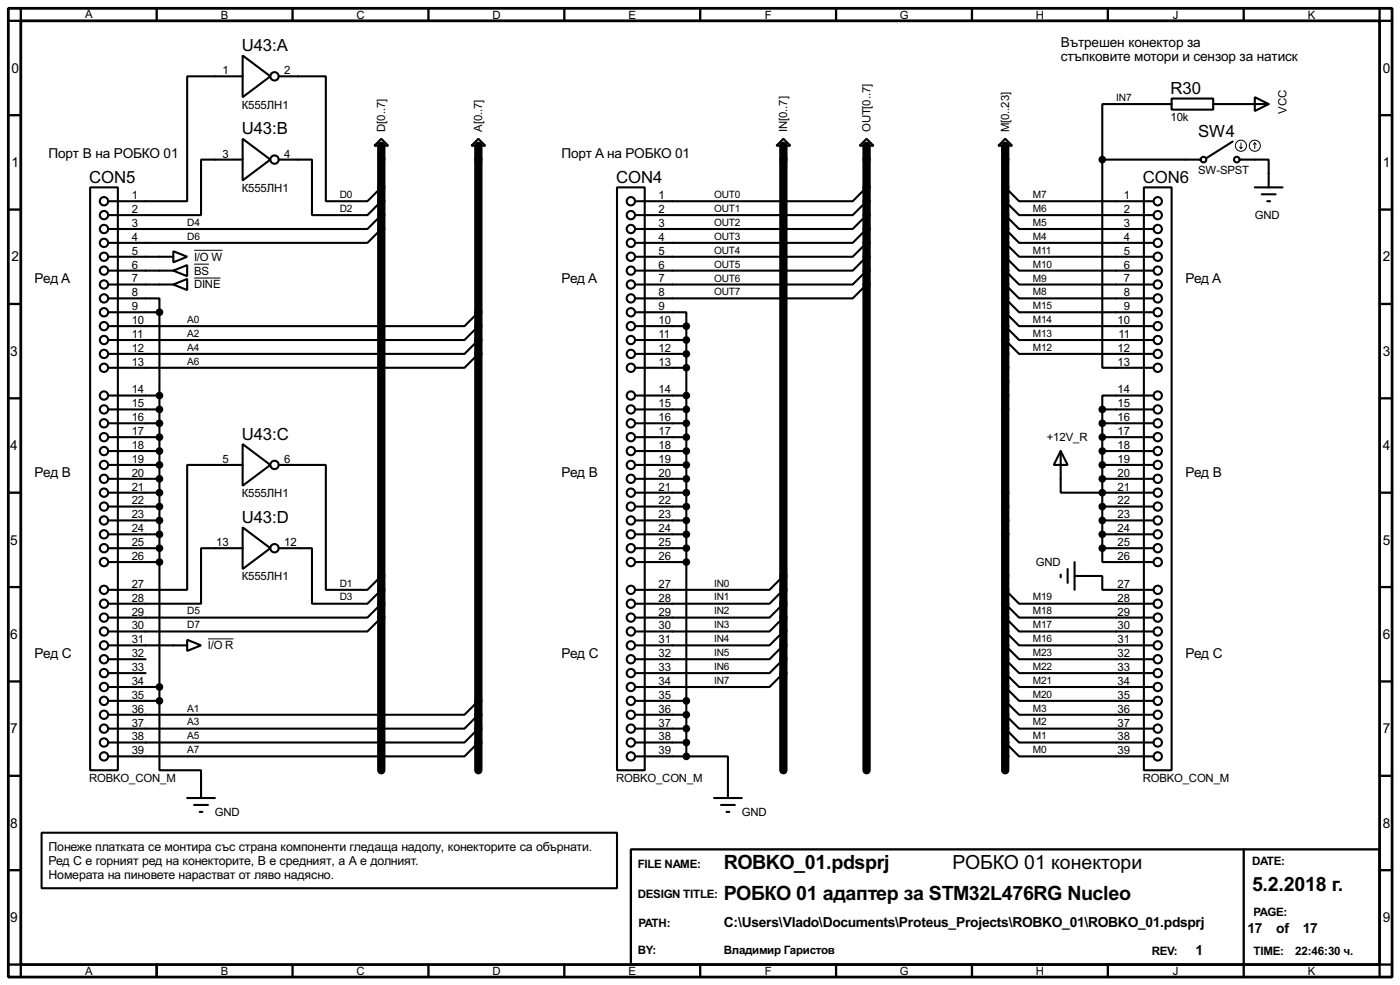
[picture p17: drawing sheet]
<svg xmlns="http://www.w3.org/2000/svg" width="256mm" height="180mm" viewBox="0 0 256 180" stroke-linecap="round" stroke-linejoin="round" font-family="sans-serif">
<defs><g id="words">
<g font-size="4">
<text x="132.6" y="159">ROBKO_01.pdsprj</text>
<text x="174.5" y="159">РОБКО 01 конектори</text>
<text x="132.6" y="164.8">РОБКО 01 адаптер за STM32L476RG Nucleo</text>
<text x="229.4" y="163.1">5.2.2018 г.</text>
</g>
<g font-size="3.4">
<text x="44.3" y="9.4">U43:A</text>
<text x="214.4" y="17.2">R30</text>
<text x="44.3" y="24.6">U43:B</text>
<text x="219.5" y="25.1">SW4</text>
<text x="16.3" y="33.5">CON5</text>
<text x="112.9" y="33.5">CON4</text>
<text x="209.3" y="33.5">CON6</text>
<text x="44.3" y="80.5">U43:C</text>
<text x="44.3" y="95.7">U43:D</text>
</g>
<g font-size="2.8">
<text x="194.3" y="8.6">Вътрешен конектор за</text>
<text x="194.3" y="11.1">стъпковите мотори и сензор за натиск</text>
<text x="2.1" y="13.3">0</text>
<text x="253.3" y="13.3">0</text>
<text x="8.9" y="28.9">Порт B на РОБКО 01</text>
<text x="102.9" y="28.9">Порт A на РОБКО 01</text>
<text x="2.1" y="30.6">1</text>
<text x="253.3" y="30.6">1</text>
<text x="2.1" y="47.8">2</text>
<text x="253.3" y="47.8">2</text>
<text x="6.3" y="51.8">Ред A</text>
<text x="102.9" y="51.8">Ред A</text>
<text x="217.2" y="51.8">Ред A</text>
<text x="1.9" y="65.1">3</text>
<text x="253.3" y="65.1">3</text>
<text x="1.9" y="82.4">4</text>
<text x="253.3" y="82.4">4</text>
<text x="6.3" y="87.3">Ред B</text>
<text x="102.9" y="87.3">Ред B</text>
<text x="217.2" y="87.3">Ред B</text>
<text x="1.9" y="99.7">5</text>
<text x="253.3" y="99.7">5</text>
<text x="1.9" y="116.9">6</text>
<text x="253.3" y="116.9">6</text>
<text x="6.3" y="120.4">Ред C</text>
<text x="102.9" y="120.4">Ред C</text>
<text x="217.2" y="120.4">Ред C</text>
<text x="1.9" y="134.2">7</text>
<text x="253.3" y="134.2">7</text>
<text x="1.9" y="151.5">8</text>
<text x="253.3" y="151.5">8</text>
<text x="1.9" y="168.7">9</text>
<text x="132.6" y="169.7">C:\Users\Vlado\Documents\Proteus_Projects\ROBKO_01\ROBKO_01.pdsprj</text>
<text x="228.5" y="170.7">17</text>
<text x="233.8" y="170.7">of</text>
<text x="238.7" y="170.7">17</text>
<text x="253.3" y="168.7">9</text>
<text x="219" y="174.8">1</text>
</g>
<g font-size="2.5">
<text x="8.9" y="155.7">Понеже платката се монтира със страна компоненти гледаща надолу, конекторите са обърнати.</text>
<text x="8.9" y="158.2">Ред C е горният ред на конекторите, B е средният, а А е долният.</text>
<text x="8.9" y="160.8">Номерата на пиновете нарастват от ляво надясно.</text>
</g>
<g font-size="2.4">
<text x="116.8" y="158.8">FILE NAME:</text>
<text x="229.4" y="158.3">DATE:</text>
<text x="116.8" y="164.3">DESIGN TITLE:</text>
<text x="229.6" y="167.7">PAGE:</text>
<text x="117" y="169.6">PATH:</text>
<text x="116.8" y="174.6">BY:</text>
<text x="132.6" y="174.6">Владимир Гаристов</text>
<text x="211" y="174.7">REV:</text>
<text x="229.6" y="174.7">TIME:</text>
<text x="237.3" y="174.7">22:46:30 ч.</text>
</g>
<g font-size="2.3">
<text x="15.6" y="3.3">A</text>
<text x="40.5" y="3.5">B</text>
<text x="65.3" y="3.5">C</text>
<text x="90.2" y="3.5">D</text>
<text x="115.1" y="3.5">E</text>
<text x="140.1" y="3.5">F</text>
<text x="164.8" y="3.5">G</text>
<text x="189.8" y="3.5">H</text>
<text x="214.9" y="3.5">J</text>
<text x="239.6" y="3.5">K</text>
<text x="40.8" y="13.6">1</text>
<text x="52.1" y="13.6">2</text>
<text x="44.3" y="19.9">К555ЛН1</text>
<text x="214.4" y="22.2">10k</text>
<text x="235.7" y="20.8" transform="rotate(-90 235.7 20.8)">VCC</text>
<text x="40.8" y="28.8">3</text>
<text x="52.1" y="28.8">4</text>
<text x="70.6" y="24.1" transform="rotate(-90 70.6 24.1)">D[0..7]</text>
<text x="88.3" y="24.1" transform="rotate(-90 88.3 24.1)">A[0..7]</text>
<text x="144.2" y="24.1" transform="rotate(-90 144.2 24.1)">IN[0..7]</text>
<text x="159.5" y="24.1" transform="rotate(-90 159.5 24.1)">OUT[0..7]</text>
<text x="184.9" y="24.1" transform="rotate(-90 184.9 24.1)">M[0..23]</text>
<text x="44.3" y="35.1">К555ЛН1</text>
<text x="219.5" y="31.8">SW-SPST</text>
<text x="24.1" y="36.4">1</text>
<text x="24.1" y="39">2</text>
<text x="24.1" y="41.5">3</text>
<text x="120.6" y="36.4">1</text>
<text x="120.6" y="39">2</text>
<text x="120.6" y="41.5">3</text>
<text x="205.9" y="36.4">1</text>
<text x="205.9" y="39">2</text>
<text x="205.9" y="41.5">3</text>
<text x="229.9" y="40.1">GND</text>
<text x="24.1" y="44.1">4</text>
<text x="24.1" y="46.6">5</text>
<text x="35.6" y="47.7">I/O W</text>
<text x="120.6" y="44.1">4</text>
<text x="120.6" y="46.6">5</text>
<text x="205.9" y="44.1">4</text>
<text x="205.9" y="46.6">5</text>
<text x="24.1" y="49.1">6</text>
<text x="24.1" y="51.7">7</text>
<text x="35.6" y="52.8">DINE</text>
<text x="35.6" y="50.2">BS</text>
<text x="120.6" y="49.1">6</text>
<text x="120.6" y="51.7">7</text>
<text x="205.9" y="49.1">6</text>
<text x="205.9" y="51.7">7</text>
<text x="24.1" y="54.2">8</text>
<text x="24.1" y="56.8">9</text>
<text x="24.1" y="59.3">10</text>
<text x="120.6" y="54.2">8</text>
<text x="120.6" y="56.8">9</text>
<text x="120.6" y="59.3">10</text>
<text x="204.7" y="59.3">10</text>
<text x="205.9" y="54.2">8</text>
<text x="205.9" y="56.8">9</text>
<text x="24.1" y="61.8">11</text>
<text x="24.1" y="64.4">12</text>
<text x="120.6" y="61.8">11</text>
<text x="120.6" y="64.4">12</text>
<text x="204.7" y="64.4">12</text>
<text x="204.9" y="61.8">11</text>
<text x="24.1" y="66.9">13</text>
<text x="120.6" y="66.9">13</text>
<text x="204.7" y="66.9">13</text>
<text x="24.1" y="72">14</text>
<text x="24.1" y="74.5">15</text>
<text x="24.1" y="77.1">16</text>
<text x="120.6" y="72">14</text>
<text x="120.6" y="74.5">15</text>
<text x="120.6" y="77.1">16</text>
<text x="204.7" y="72">14</text>
<text x="204.7" y="74.5">15</text>
<text x="204.7" y="77.1">16</text>
<text x="24.1" y="79.6">17</text>
<text x="24.1" y="82.2">18</text>
<text x="120.6" y="79.6">17</text>
<text x="120.6" y="82.2">18</text>
<text x="191.8" y="80.7">+12V_R</text>
<text x="204.7" y="79.6">17</text>
<text x="204.7" y="82.2">18</text>
<text x="24.1" y="84.7">19</text>
<text x="24.1" y="87.2">20</text>
<text x="24.1" y="89.8">21</text>
<text x="40.8" y="84.7">5</text>
<text x="52.1" y="84.7">6</text>
<text x="120.6" y="84.7">19</text>
<text x="120.6" y="87.2">20</text>
<text x="120.6" y="89.8">21</text>
<text x="204.7" y="84.7">19</text>
<text x="204.7" y="87.2">20</text>
<text x="204.7" y="89.8">21</text>
<text x="24.1" y="92.3">22</text>
<text x="24.1" y="94.9">23</text>
<text x="44.3" y="91">К555ЛН1</text>
<text x="120.6" y="92.3">22</text>
<text x="120.6" y="94.9">23</text>
<text x="204.7" y="92.3">22</text>
<text x="204.7" y="94.9">23</text>
<text x="24.1" y="97.4">24</text>
<text x="24.1" y="99.9">25</text>
<text x="39.6" y="99.9">13</text>
<text x="52.1" y="99.9">12</text>
<text x="120.6" y="97.4">24</text>
<text x="120.6" y="99.9">25</text>
<text x="204.7" y="97.4">24</text>
<text x="204.7" y="99.9">25</text>
<text x="24.1" y="102.5">26</text>
<text x="24.1" y="107.6">27</text>
<text x="44.3" y="106.2">К555ЛН1</text>
<text x="120.6" y="102.5">26</text>
<text x="120.6" y="107.6">27</text>
<text x="189.8" y="103.6">GND</text>
<text x="204.7" y="102.5">26</text>
<text x="204.7" y="107.6">27</text>
<text x="24.1" y="110.1">28</text>
<text x="24.1" y="112.6">29</text>
<text x="120.6" y="110.1">28</text>
<text x="120.6" y="112.6">29</text>
<text x="204.7" y="110.1">28</text>
<text x="204.7" y="112.6">29</text>
<text x="24.1" y="115.2">30</text>
<text x="24.1" y="117.7">31</text>
<text x="38.1" y="118.8">I/O R</text>
<text x="120.6" y="115.2">30</text>
<text x="120.6" y="117.7">31</text>
<text x="204.7" y="115.2">30</text>
<text x="204.7" y="117.7">31</text>
<text x="24.1" y="120.3">32</text>
<text x="24.1" y="122.8">33</text>
<text x="24.1" y="125.3">34</text>
<text x="120.6" y="120.3">32</text>
<text x="120.6" y="122.8">33</text>
<text x="120.6" y="125.3">34</text>
<text x="204.7" y="120.3">32</text>
<text x="204.7" y="122.8">33</text>
<text x="204.7" y="125.3">34</text>
<text x="24.1" y="127.9">35</text>
<text x="24.1" y="130.4">36</text>
<text x="120.6" y="127.9">35</text>
<text x="120.6" y="130.4">36</text>
<text x="204.7" y="127.9">35</text>
<text x="204.7" y="130.4">36</text>
<text x="24.1" y="133">37</text>
<text x="24.1" y="135.5">38</text>
<text x="120.6" y="133">37</text>
<text x="120.6" y="135.5">38</text>
<text x="204.7" y="133">37</text>
<text x="204.7" y="135.5">38</text>
<text x="16.3" y="143">ROBKO_CON_M</text>
<text x="24.1" y="138">39</text>
<text x="112.9" y="143">ROBKO_CON_M</text>
<text x="120.6" y="138">39</text>
<text x="204.7" y="138">39</text>
<text x="209.3" y="143">ROBKO_CON_M</text>
<text x="39.4" y="149.3">GND</text>
<text x="135.9" y="149.3">GND</text>
<text x="15.6" y="178.5">A</text>
<text x="40.5" y="178.5">B</text>
<text x="65.3" y="178.5">C</text>
<text x="90.2" y="178.5">D</text>
<text x="115.1" y="178.5">E</text>
<text x="140.1" y="178.5">F</text>
<text x="164.8" y="178.5">G</text>
<text x="189.8" y="178.5">H</text>
<text x="214.9" y="178.5">J</text>
<text x="239.6" y="178.5">K</text>
</g>
<g font-size="2.1">
<text x="204.5" y="18.5">IN7</text>
<text x="34.3" y="41.4">D4</text>
<text x="62.2" y="38.8">D2</text>
<text x="62.2" y="36.3">D0</text>
<text x="130.8" y="36.3">OUT0</text>
<text x="130.8" y="38.8">OUT1</text>
<text x="130.8" y="41.4">OUT2</text>
<text x="189.2" y="36.3">M7</text>
<text x="189.2" y="38.8">M6</text>
<text x="189.2" y="41.4">M5</text>
<text x="34.3" y="43.9">D6</text>
<text x="130.8" y="43.9">OUT3</text>
<text x="130.8" y="46.4">OUT4</text>
<text x="189.2" y="46.4">M11</text>
<text x="189.2" y="43.9">M4</text>
<text x="130.8" y="49">OUT5</text>
<text x="130.8" y="51.5">OUT6</text>
<text x="189.2" y="49">M10</text>
<text x="189.2" y="51.5">M9</text>
<text x="34.3" y="59.1">A0</text>
<text x="130.8" y="54.1">OUT7</text>
<text x="189.2" y="54.1">M8</text>
<text x="189.2" y="56.6">M15</text>
<text x="189.2" y="59.1">M14</text>
<text x="34.3" y="64.2">A4</text>
<text x="34.3" y="61.7">A2</text>
<text x="189.2" y="61.7">M13</text>
<text x="189.2" y="64.2">M12</text>
<text x="34.3" y="66.8">A6</text>
<text x="62.2" y="107.4">D1</text>
<text x="130.8" y="107.4">IN0</text>
<text x="34.3" y="112.4">D5</text>
<text x="62.2" y="109.9">D3</text>
<text x="130.8" y="109.9">IN1</text>
<text x="130.8" y="112.4">IN2</text>
<text x="189.2" y="109.9">M19</text>
<text x="189.2" y="112.4">M18</text>
<text x="34.3" y="115">D7</text>
<text x="130.8" y="115">IN3</text>
<text x="130.8" y="117.5">IN4</text>
<text x="189.2" y="115">M17</text>
<text x="189.2" y="117.5">M16</text>
<text x="130.8" y="120.1">IN5</text>
<text x="130.8" y="122.6">IN6</text>
<text x="130.8" y="125.1">IN7</text>
<text x="189.2" y="120.1">M23</text>
<text x="189.2" y="122.6">M22</text>
<text x="189.2" y="125.1">M21</text>
<text x="34.3" y="130.2">A1</text>
<text x="189.2" y="127.7">M20</text>
<text x="189.2" y="130.2">M3</text>
<text x="34.3" y="137.8">A7</text>
<text x="34.3" y="135.3">A5</text>
<text x="34.3" y="132.8">A3</text>
<text x="189.2" y="137.8">M0</text>
<text x="189.2" y="132.8">M2</text>
<text x="189.2" y="135.3">M1</text>
</g>
</g></defs>
<path d="M1.5 1.5h253.5v177.3h-253.5zM3.8 3.8h248.9v172.7h-248.9z" fill="none" stroke="#000" stroke-width=".51"/>
<g fill="none" stroke="#000" stroke-width=".42">
<path d="M3.8 1.5v2.3h-2.3M28.7 1.5v2.3M53.6 1.5v2.3M78.5 1.5v2.3M103.4 1.5v2.3M128.3 1.5v2.3M153.2 1.5v2.3M178.1 1.5v2.3M202.9 1.5v2.3M227.8 1.5v2.3M252.7 1.5v2.3h2.3M1.5 21.1h2.3"/>
<path d="M1.5 38.4h2.3M252.7 21.1h2.3M252.7 38.4h2.3M1.5 55.6h2.3M252.7 55.6h2.3M1.5 72.9h2.3M252.7 72.9h2.3M1.5 90.2h2.3M252.7 90.2h2.3M1.5 107.4h2.3M252.7 107.4h2.3M1.5 124.7h2.3"/>
<path d="M252.7 124.7h2.3M1.5 142h2.3M1.5 159.3h2.3M115.6 155.4h137.1v21.1h-137.1zM227.8 155.4v23.4M252.7 142h2.3M252.7 159.3h2.3M1.5 176.5h2.3v2.3M28.7 176.5v2.3M53.6 176.5v2.3M78.5 176.5v2.3M103.4 176.5v2.3"/>
<path d="M128.3 176.5v2.3M153.2 176.5v2.3M178.1 176.5v2.3M202.9 176.5v2.3M255 176.5h-2.3v2.3"/>
</g>
<path d="M69.8 26.7v114.3M87.6 26.7v114.3M143.5 26.7v114.3M158.7 26.7v114.3M184.1 26.7v114.3" fill="none" stroke="#000" stroke-width="1.5"/>
<g fill="none" stroke="#000" stroke-width=".38">
<path d="M44.4 10.2l5.1 3.8-5.1 3.8zM44.4 14h-10.1v22.8h-14.5M51.1 14h8.6v22.8h7.6l2.5-2.5M214.6 18h7.6v2.1h-7.6zM214.6 19h-12.7v10.2M222.2 19h10.2M229.9 17.8l2.5 1.2-2.5 1.3zM16.5 34.3h5.1v106.7h-5.1zM44.4 25.4l5.1 3.8-5.1 3.8zM44.4 29.2h-7.6v10.2h-17M51.1 29.2h6v10.2h10.2l2.5-2.6M69.8 25.4l1.3 1.3h-2.5z"/>
<path d="M69.8 39.4l-2.5 2.5h-47.5M87.6 25.4l1.3 1.3h-2.5zM113 34.3h5.1v106.7h-5.1zM143.5 25.4l1.3 1.3h-2.6zM158.7 25.4l1.3 1.3h-2.5zM158.7 34.3l-2.5 2.5h-39.9M158.7 36.8l-2.5 2.6h-39.9M158.7 39.4l-2.5 2.5h-39.9M184.1 25.4l1.3 1.3h-2.5zM184.1 34.3l2.6 2.5h24.6M184.1 36.8l2.6 2.6h24.6M184.1 39.4l2.6 2.5h24.6"/>
<path d="M201.9 29.2v38.1h9.4M201.9 29.2h18.1M209.5 34.3h5.1v106.7h-5.1zM225.8 25.9l-4.8 3.1M227.1 29.2h5.3v5.1M229.9 34.3h5M231.1 35.6h2.6M232.2 36.8h.5M19.8 54.6h9.4v2.5M19.8 57.1h9.4M19.8 52.1h11.9M19.8 49.5h11.9"/>
<path d="M19.8 47h11.9M29.2 57.1v71.2M31.7 52.1l2.6-1v2zM31.7 49.5l2.6-1v2zM31.7 46l2.6 1-2.6 1zM69.8 41.9l-2.5 2.5h-47.5M87.6 59.7l-2.5 2.5h-65.3M87.6 57.1l-2.5 2.6h-65.3M116.3 57.1h9.4v2.6M116.3 59.7h9.4M125.7 59.7v78.7M158.7 41.9l-2.5 2.5h-39.9"/>
<path d="M158.7 44.4l-2.5 2.6h-39.9M158.7 47l-2.5 2.5h-39.9M158.7 49.5l-2.5 2.6h-39.9M158.7 52.1l-2.5 2.5h-39.9M184.1 44.4l2.6 2.6h24.6M184.1 47l2.6 2.5h24.6M184.1 49.5l2.6 2.6h24.6M184.1 52.1l2.6 2.5h24.6M184.1 41.9l2.6 2.5h24.6M184.1 54.6l2.6 2.5h24.6M184.1 57.1l2.6 2.6h24.6M184.1 59.7l2.6 2.5h24.6"/>
<path d="M19.8 74.9h9.4M19.8 77.5h9.4M19.8 72.4h9.4M87.6 64.8l-2.5 2.5h-65.3M87.6 62.2l-2.5 2.6h-65.3M116.3 74.9h9.4M116.3 77.5h9.4M116.3 72.4h9.4M116.3 62.2h9.4M116.3 64.8h9.4M116.3 67.3h9.4M184.1 62.2l2.6 2.6h24.6"/>
<path d="M201.9 74.9h9.4M201.9 77.5h9.4M201.9 74.9v25.4M211.3 72.4h-9.4v2.5M19.8 80h9.4M19.8 82.5h9.4M19.8 85.1h9.4M19.8 87.6h9.4M19.8 90.2h9.4M19.8 92.7h9.4M19.8 95.2h9.4M19.8 97.8h9.4"/>
<path d="M44.4 96.5l5.1 3.8-5.1 3.8zM44.4 81.3l5.1 3.8-5.1 3.8zM44.4 85.1h-10.1v22.8h-14.5M51.1 85.1h8.6v22.8h7.6l2.5-2.5M116.3 80h9.4M116.3 82.5h9.4M116.3 85.1h9.4M116.3 87.6h9.4M116.3 90.2h9.4M116.3 92.7h9.4M116.3 95.2h9.4M116.3 97.8h9.4"/>
<path d="M194.3 82.5l1.3 2.6h-2.6zM194.3 82.5v7.7h17M201.9 80h9.4M201.9 82.5h9.4M201.9 85.1h9.4M201.9 87.6h9.4M201.9 92.7h9.4M201.9 95.2h9.4M201.9 97.8h9.4M19.8 100.3h9.4M19.8 102.9h9.4M19.8 118.1h14.5"/>
<path d="M34.3 117.1l2.5 1-2.5 1zM44.4 100.3h-7.6v10.2h-17M51.1 100.3h6v10.2h10.2l2.5-2.6M69.8 110.5l-2.5 2.5h-47.5M69.8 113l-2.5 2.6h-47.5M116.3 100.3h9.4M116.3 102.9h9.4M143.5 105.4l-2.5 2.5h-24.7M143.5 107.9l-2.5 2.6h-24.7M143.5 110.5l-2.5 2.5h-24.7M143.5 113l-2.5 2.6h-24.7M143.5 115.6l-2.5 2.5h-24.7"/>
<path d="M143.5 118.1l-2.5 2.5h-24.7M184.1 113l2.6 2.6h24.6M184.1 115.6l2.6 2.5h24.6M184.1 118.1l2.6 2.5h24.6M184.1 107.9l2.6 2.6h24.6M184.1 110.5l2.6 2.5h24.6M194.3 105.2v.5M195.6 104.1v2.6M196.8 105.4h5.1v2.5h9.4M196.8 102.9v5M201.9 100.3v2.6h9.4M201.9 100.3h9.4"/>
<path d="M19.8 125.7h9.4M19.8 128.3h9.4M19.8 120.6h6.9M19.8 123.2h6.9M29.2 128.3v12.7h7.6v5M87.6 135.9l-2.5 2.5h-65.3M87.6 133.3l-2.5 2.6h-65.3M87.6 130.8l-2.5 2.5h-65.3M87.6 128.3l-2.5 2.5h-65.3M116.3 128.3h9.4M116.3 130.8h9.4M116.3 133.3h9.4"/>
<path d="M116.3 135.9h9.4M116.3 138.4h9.4M125.7 138.4h7.6v7.6M143.5 120.6l-2.5 2.6h-24.7M143.5 123.2l-2.5 2.5h-24.7M184.1 120.6l2.6 2.6h24.6M184.1 135.9l2.6 2.5h24.6M184.1 123.2l2.6 2.5h24.6M184.1 125.7l2.6 2.6h24.6M184.1 128.3l2.6 2.5h24.6M184.1 130.8l2.6 2.5h24.6M184.1 133.3l2.6 2.6h24.6"/>
<path d="M7.6 152.4h105.4v10.2h-105.4zM34.3 146h5.1M35.6 147.3h2.5M36.6 148.6h.5M130.8 146h5.1M132.1 147.3h2.5M133.1 148.6h.5"/>
<circle cx="50.3" cy="14" r=".76"/>
<circle cx="19" cy="39.4" r=".76"/>
<circle cx="19" cy="36.8" r=".76"/>
<circle cx="50.3" cy="29.2" r=".76"/>
<circle cx="115.6" cy="39.4" r=".76"/>
<circle cx="115.6" cy="36.8" r=".76"/>
<circle cx="212.1" cy="39.4" r=".76"/>
<circle cx="212.1" cy="36.8" r=".76"/>
<circle cx="220.5" cy="29.2" r=".51"/>
<circle cx="226.6" cy="29.2" r=".51"/>
<circle cx="19" cy="54.6" r=".76"/>
<circle cx="19" cy="52.1" r=".76"/>
<circle cx="19" cy="57.2" r=".76"/>
<circle cx="19" cy="47" r=".76"/>
<circle cx="19" cy="49.5" r=".76"/>
<circle cx="19" cy="44.5" r=".76"/>
<circle cx="19" cy="59.7" r=".76"/>
<circle cx="19" cy="41.9" r=".76"/>
<circle cx="115.6" cy="47" r=".76"/>
<circle cx="115.6" cy="44.5" r=".76"/>
<circle cx="115.6" cy="52.1" r=".76"/>
<circle cx="115.6" cy="57.2" r=".76"/>
<circle cx="115.6" cy="59.7" r=".76"/>
<circle cx="115.6" cy="49.5" r=".76"/>
<circle cx="115.6" cy="54.6" r=".76"/>
<circle cx="115.6" cy="41.9" r=".76"/>
<circle cx="212.1" cy="44.5" r=".76"/>
<circle cx="212.1" cy="47" r=".76"/>
<circle cx="212.1" cy="49.5" r=".76"/>
<circle cx="212.1" cy="54.6" r=".76"/>
<circle cx="212.1" cy="59.7" r=".76"/>
<circle cx="212.1" cy="52.1" r=".76"/>
<circle cx="212.1" cy="57.2" r=".76"/>
<circle cx="212.1" cy="41.9" r=".76"/>
<circle cx="19" cy="72.4" r=".76"/>
<circle cx="19" cy="67.3" r=".76"/>
<circle cx="19" cy="74.9" r=".76"/>
<circle cx="19" cy="77.5" r=".76"/>
<circle cx="19" cy="62.2" r=".76"/>
<circle cx="19" cy="64.8" r=".76"/>
<circle cx="115.6" cy="62.2" r=".76"/>
<circle cx="115.6" cy="72.4" r=".76"/>
<circle cx="115.6" cy="67.3" r=".76"/>
<circle cx="115.6" cy="74.9" r=".76"/>
<circle cx="115.6" cy="77.5" r=".76"/>
<circle cx="115.6" cy="64.8" r=".76"/>
<circle cx="212.1" cy="72.4" r=".76"/>
<circle cx="212.1" cy="74.9" r=".76"/>
<circle cx="212.1" cy="64.8" r=".76"/>
<circle cx="212.1" cy="77.5" r=".76"/>
<circle cx="212.1" cy="62.2" r=".76"/>
<circle cx="212.1" cy="67.3" r=".76"/>
<circle cx="19" cy="92.7" r=".76"/>
<circle cx="19" cy="95.3" r=".76"/>
<circle cx="19" cy="97.8" r=".76"/>
<circle cx="19" cy="82.6" r=".76"/>
<circle cx="19" cy="80" r=".76"/>
<circle cx="19" cy="85.1" r=".76"/>
<circle cx="19" cy="87.6" r=".76"/>
<circle cx="19" cy="90.2" r=".76"/>
<circle cx="50.3" cy="85.1" r=".76"/>
<circle cx="115.6" cy="97.8" r=".76"/>
<circle cx="115.6" cy="92.7" r=".76"/>
<circle cx="115.6" cy="87.6" r=".76"/>
<circle cx="115.6" cy="95.3" r=".76"/>
<circle cx="115.6" cy="80" r=".76"/>
<circle cx="115.6" cy="82.6" r=".76"/>
<circle cx="115.6" cy="85.1" r=".76"/>
<circle cx="115.6" cy="90.2" r=".76"/>
<circle cx="212.1" cy="85.1" r=".76"/>
<circle cx="212.1" cy="90.2" r=".76"/>
<circle cx="212.1" cy="92.7" r=".76"/>
<circle cx="212.1" cy="95.3" r=".76"/>
<circle cx="212.1" cy="97.8" r=".76"/>
<circle cx="212.1" cy="80" r=".76"/>
<circle cx="212.1" cy="87.6" r=".76"/>
<circle cx="212.1" cy="82.6" r=".76"/>
<circle cx="19" cy="113" r=".76"/>
<circle cx="19" cy="115.6" r=".76"/>
<circle cx="19" cy="102.9" r=".76"/>
<circle cx="19" cy="100.3" r=".76"/>
<circle cx="19" cy="108" r=".76"/>
<circle cx="19" cy="118.1" r=".76"/>
<circle cx="19" cy="110.5" r=".76"/>
<circle cx="50.3" cy="100.3" r=".76"/>
<circle cx="115.6" cy="115.6" r=".76"/>
<circle cx="115.6" cy="108" r=".76"/>
<circle cx="115.6" cy="118.1" r=".76"/>
<circle cx="115.6" cy="100.3" r=".76"/>
<circle cx="115.6" cy="102.9" r=".76"/>
<circle cx="115.6" cy="110.5" r=".76"/>
<circle cx="115.6" cy="113" r=".76"/>
<circle cx="212.1" cy="102.9" r=".76"/>
<circle cx="212.1" cy="110.5" r=".76"/>
<circle cx="212.1" cy="113" r=".76"/>
<circle cx="212.1" cy="115.6" r=".76"/>
<circle cx="212.1" cy="118.1" r=".76"/>
<circle cx="212.1" cy="100.3" r=".76"/>
<circle cx="212.1" cy="108" r=".76"/>
<circle cx="19" cy="120.7" r=".76"/>
<circle cx="19" cy="123.2" r=".76"/>
<circle cx="19" cy="125.7" r=".76"/>
<circle cx="19" cy="133.4" r=".76"/>
<circle cx="19" cy="135.9" r=".76"/>
<circle cx="19" cy="128.3" r=".76"/>
<circle cx="19" cy="130.8" r=".76"/>
<circle cx="19" cy="138.4" r=".76"/>
<circle cx="115.6" cy="128.3" r=".76"/>
<circle cx="115.6" cy="133.4" r=".76"/>
<circle cx="115.6" cy="135.9" r=".76"/>
<circle cx="115.6" cy="130.8" r=".76"/>
<circle cx="115.6" cy="138.4" r=".76"/>
<circle cx="115.6" cy="123.2" r=".76"/>
<circle cx="115.6" cy="120.7" r=".76"/>
<circle cx="115.6" cy="125.7" r=".76"/>
<circle cx="212.1" cy="128.3" r=".76"/>
<circle cx="212.1" cy="133.4" r=".76"/>
<circle cx="212.1" cy="135.9" r=".76"/>
<circle cx="212.1" cy="120.7" r=".76"/>
<circle cx="212.1" cy="123.2" r=".76"/>
<circle cx="212.1" cy="130.8" r=".76"/>
<circle cx="212.1" cy="138.4" r=".76"/>
<circle cx="212.1" cy="125.7" r=".76"/>
</g>
<g fill="#000" stroke="#000" stroke-width=".38">
<circle cx="201.9" cy="29.2" r=".51"/>
<circle cx="29.2" cy="57.1" r=".51"/>
<circle cx="125.7" cy="59.7" r=".51"/>
<circle cx="29.2" cy="72.4" r=".51"/>
<circle cx="29.2" cy="77.5" r=".51"/>
<circle cx="29.2" cy="74.9" r=".51"/>
<circle cx="125.7" cy="62.2" r=".51"/>
<circle cx="125.7" cy="77.5" r=".51"/>
<circle cx="125.7" cy="74.9" r=".51"/>
<circle cx="125.7" cy="67.3" r=".51"/>
<circle cx="125.7" cy="64.8" r=".51"/>
<circle cx="125.7" cy="72.4" r=".51"/>
<circle cx="201.9" cy="74.9" r=".51"/>
<circle cx="201.9" cy="77.5" r=".51"/>
<circle cx="29.2" cy="95.2" r=".51"/>
<circle cx="29.2" cy="87.6" r=".51"/>
<circle cx="29.2" cy="92.7" r=".51"/>
<circle cx="29.2" cy="97.8" r=".51"/>
<circle cx="29.2" cy="90.2" r=".51"/>
<circle cx="29.2" cy="80" r=".51"/>
<circle cx="29.2" cy="82.5" r=".51"/>
<circle cx="29.2" cy="85.1" r=".51"/>
<circle cx="125.7" cy="92.7" r=".51"/>
<circle cx="125.7" cy="87.6" r=".51"/>
<circle cx="125.7" cy="95.2" r=".51"/>
<circle cx="125.7" cy="82.5" r=".51"/>
<circle cx="125.7" cy="97.8" r=".51"/>
<circle cx="125.7" cy="80" r=".51"/>
<circle cx="125.7" cy="90.2" r=".51"/>
<circle cx="125.7" cy="85.1" r=".51"/>
<circle cx="201.9" cy="95.2" r=".51"/>
<circle cx="201.9" cy="87.6" r=".51"/>
<circle cx="201.9" cy="80" r=".51"/>
<circle cx="201.9" cy="92.7" r=".51"/>
<circle cx="201.9" cy="90.2" r=".51"/>
<circle cx="201.9" cy="82.5" r=".51"/>
<circle cx="201.9" cy="85.1" r=".51"/>
<circle cx="201.9" cy="97.8" r=".51"/>
<circle cx="29.2" cy="100.3" r=".51"/>
<circle cx="29.2" cy="102.9" r=".51"/>
<circle cx="125.7" cy="102.9" r=".51"/>
<circle cx="125.7" cy="100.3" r=".51"/>
<circle cx="201.9" cy="100.3" r=".51"/>
<circle cx="29.2" cy="128.3" r=".51"/>
<circle cx="29.2" cy="125.7" r=".51"/>
<circle cx="125.7" cy="133.3" r=".51"/>
<circle cx="125.7" cy="128.3" r=".51"/>
<circle cx="125.7" cy="135.9" r=".51"/>
<circle cx="125.7" cy="138.4" r=".51"/>
<circle cx="125.7" cy="130.8" r=".51"/>
</g>
<g fill="none" stroke="#000" stroke-width=".18">
<path d="M227.1 26.9l.2 .3M227.3 26.2v1M227.6 26.9l-.3 .3M229.9 26.2l-.3 .2M229.9 26.2l.2 .2M229.9 26.2v1M35.6 50.9h4.8M35.6 48.3h2.7M35.6 45.8h5.2M38.1 116.9h4.7"/>
<circle cx="227.3" cy="26.7" r="1.02"/>
<circle cx="229.9" cy="26.7" r="1.02"/>
</g>
<use href="#words"/>
</svg>
